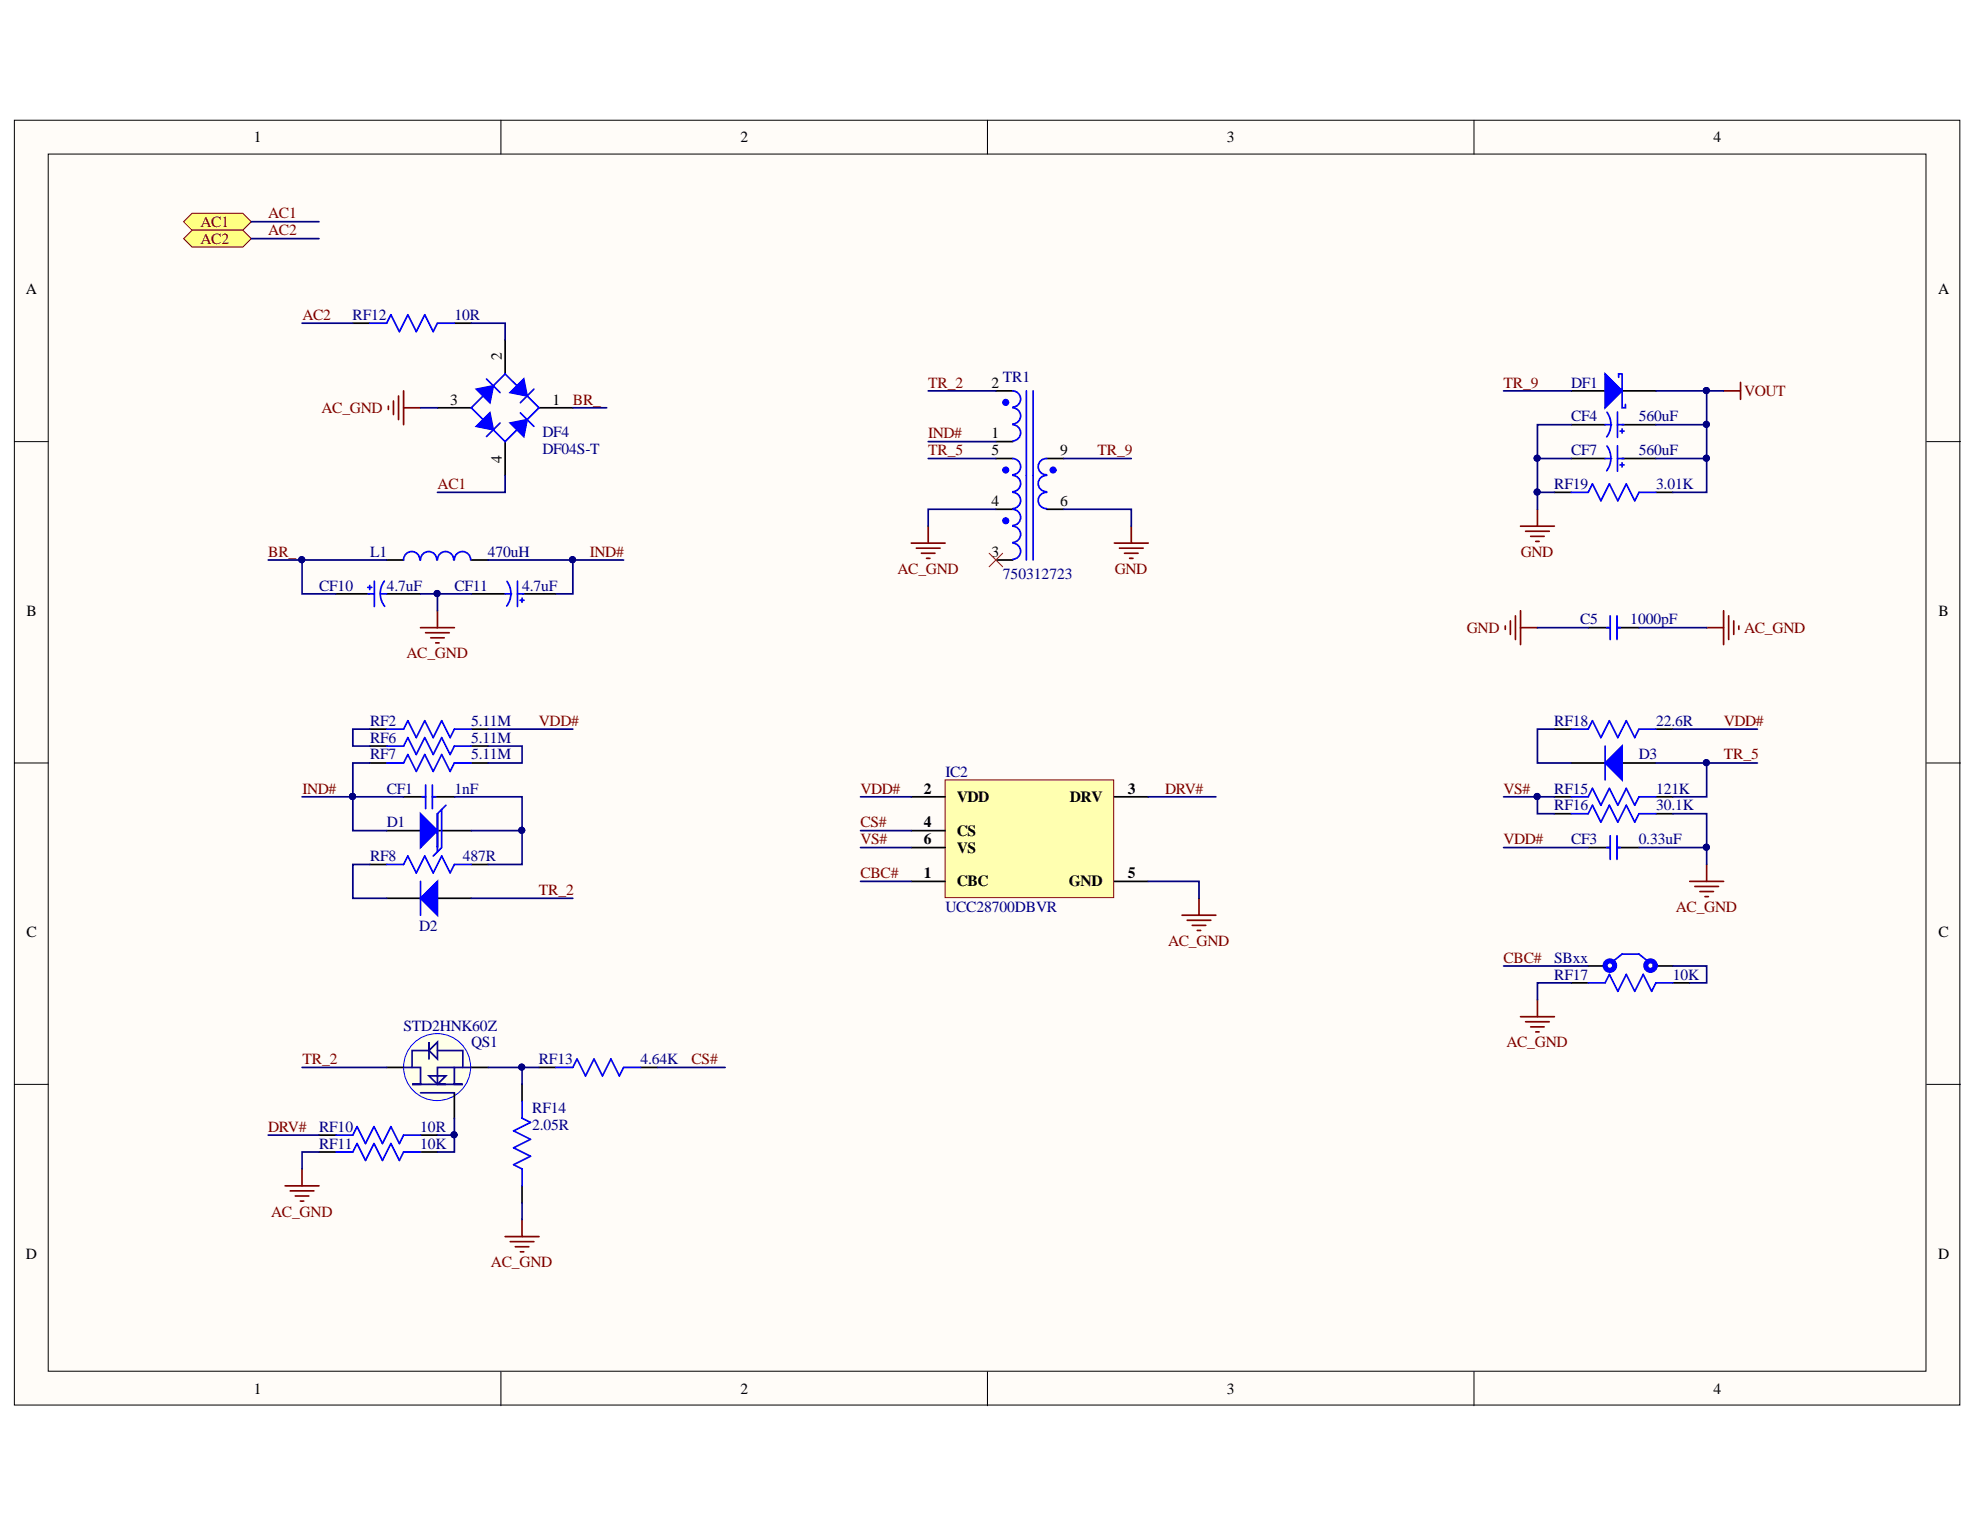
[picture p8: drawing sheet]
<svg xmlns="http://www.w3.org/2000/svg" width="279mm" height="216mm" viewBox="0 0 279 216" stroke-linecap="round" stroke-linejoin="round" font-family="sans-serif">
<defs><g id="words">
<g font-size="2.2">
<text x="35.8" y="20.1">1</text>
<text x="104.5" y="20.1">2</text>
<text x="173.1" y="20.1">3</text>
<text x="241.8" y="20.1">4</text>
<text x="3.6" y="41.5">A</text>
<text x="273.5" y="41.5">A</text>
<text x="70.8" y="50.8" transform="rotate(-90 70.8 50.8)">2</text>
<text x="63.5" y="57.1">3</text>
<text x="78" y="57.1">1</text>
<text x="139.9" y="54.7">2</text>
<text x="70.8" y="65.3" transform="rotate(-90 70.8 65.3)">4</text>
<text x="139.9" y="61.8">1</text>
<text x="139.9" y="64.3">5</text>
<text x="149.6" y="64.3">9</text>
<text x="139.9" y="71.4">4</text>
<text x="149.6" y="71.4">6</text>
<text x="139.9" y="78.5">3</text>
<text x="3.7" y="86.9">B</text>
<text x="273.6" y="86.9">B</text>
<text x="130.4" y="112">2</text>
<text x="135" y="113.2">VDD</text>
<text x="151" y="113.2">DRV</text>
<text x="159.2" y="112">3</text>
<text x="130.4" y="116.7">4</text>
<text x="130.4" y="119.2">6</text>
<text x="135" y="118">CS</text>
<text x="130.4" y="123.9">1</text>
<text x="135" y="125.1">CBC</text>
<text x="135" y="120.3">VS</text>
<text x="150.8" y="125.1">GND</text>
<text x="159.2" y="123.9">5</text>
<text x="3.7" y="132.2">C</text>
<text x="273.6" y="132.2">C</text>
<text x="3.6" y="177.6">D</text>
<text x="273.5" y="177.6">D</text>
<text x="35.8" y="196.7">1</text>
<text x="104.5" y="196.7">2</text>
<text x="173.1" y="196.7">3</text>
<text x="241.8" y="196.7">4</text>
</g>
<g font-size="2.2" fill="#800000">
<text x="28.3" y="32">AC1</text>
<text x="28.3" y="34.4">AC2</text>
<text x="37.8" y="30.8">AC1</text>
<text x="37.8" y="33.2">AC2</text>
<text x="42.7" y="45.2">AC2</text>
<text x="45.4" y="58.3">AC_GND</text>
<text x="80.9" y="57.1">BR_</text>
<text x="131" y="54.7">TR_2</text>
<text x="212.1" y="54.7">TR_9</text>
<text x="246.1" y="55.9">VOUT</text>
<text x="131" y="64.3">TR_5</text>
<text x="131" y="61.8">IND#</text>
<text x="154.9" y="64.3">TR_9</text>
<text x="61.8" y="69">AC1</text>
<text x="37.8" y="78.5">BR_</text>
<text x="83.2" y="78.5">IND#</text>
<text x="126.6" y="81">AC_GND</text>
<text x="157.3" y="81">GND</text>
<text x="214.6" y="78.5">GND</text>
<text x="207" y="89.3">GND</text>
<text x="246.1" y="89.3">AC_GND</text>
<text x="57.4" y="92.9">AC_GND</text>
<text x="76" y="102.4">VDD#</text>
<text x="243.2" y="102.4">VDD#</text>
<text x="243.2" y="107.2">TR_5</text>
<text x="42.7" y="112">IND#</text>
<text x="121.4" y="112">VDD#</text>
<text x="164.4" y="112">DRV#</text>
<text x="212.1" y="112">VS#</text>
<text x="121.4" y="116.7">CS#</text>
<text x="121.4" y="119.2">VS#</text>
<text x="212.1" y="119.2">VDD#</text>
<text x="121.4" y="123.9">CBC#</text>
<text x="76" y="126.3">TR_2</text>
<text x="236.5" y="128.7">AC_GND</text>
<text x="164.8" y="133.4">AC_GND</text>
<text x="212.1" y="135.9">CBC#</text>
<text x="212.6" y="147.8">AC_GND</text>
<text x="42.7" y="150.1">TR_2</text>
<text x="97.6" y="150.1">CS#</text>
<text x="37.8" y="159.7">DRV#</text>
<text x="38.3" y="171.7">AC_GND</text>
<text x="69.3" y="178.8">AC_GND</text>
</g>
<g font-size="2.2" fill="#000080">
<text x="49.8" y="45.2">RF12</text>
<text x="64.1" y="45.2">10R</text>
<text x="141.5" y="54">TR1</text>
<text x="221.7" y="54.7">DF1</text>
<text x="221.7" y="59.5">CF4</text>
<text x="231.2" y="59.5">560uF</text>
<text x="76.5" y="61.6">DF4</text>
<text x="76.5" y="64">DF04S-T</text>
<text x="221.7" y="64.3">CF7</text>
<text x="231.2" y="64.3">560uF</text>
<text x="219.3" y="69">RF19</text>
<text x="233.7" y="69">3.01K</text>
<text x="45" y="83.3">CF10</text>
<text x="52.2" y="78.5">L1</text>
<text x="54.6" y="83.3">4.7uF</text>
<text x="64.1" y="83.3">CF11</text>
<text x="68.9" y="78.5">470uH</text>
<text x="73.7" y="83.3">4.7uF</text>
<text x="141.5" y="81.7">750312723</text>
<text x="223" y="88.1">C5</text>
<text x="230.1" y="88.1">1000pF</text>
<text x="52.2" y="107.2">RF7</text>
<text x="52.2" y="104.8">RF6</text>
<text x="52.2" y="102.4">RF2</text>
<text x="66.5" y="107.2">5.11M</text>
<text x="66.5" y="104.8">5.11M</text>
<text x="66.5" y="102.4">5.11M</text>
<text x="219.3" y="102.4">RF18</text>
<text x="231.2" y="107.2">D3</text>
<text x="233.7" y="102.4">22.6R</text>
<text x="54.6" y="112">CF1</text>
<text x="64.1" y="112">1nF</text>
<text x="133.4" y="109.6">IC2</text>
<text x="219.3" y="112">RF15</text>
<text x="233.7" y="112">121K</text>
<text x="54.6" y="116.7">D1</text>
<text x="219.3" y="114.3">RF16</text>
<text x="221.7" y="119.2">CF3</text>
<text x="231.2" y="119.2">0.33uF</text>
<text x="233.7" y="114.3">30.1K</text>
<text x="52.2" y="121.5">RF8</text>
<text x="65.3" y="121.5">487R</text>
<text x="59.1" y="131.3">D2</text>
<text x="133.4" y="128.7">UCC28700DBVR</text>
<text x="219.3" y="135.9">SBxx</text>
<text x="219.3" y="138.2">RF17</text>
<text x="236.1" y="138.2">10K</text>
<text x="56.9" y="145.4">STD2HNK60Z</text>
<text x="66.5" y="147.8">QS1</text>
<text x="76" y="150.1">RF13</text>
<text x="90.4" y="150.1">4.64K</text>
<text x="45" y="159.7">RF10</text>
<text x="59.3" y="159.7">10R</text>
<text x="75.1" y="157.1">RF14</text>
<text x="75.1" y="159.4">2.05R</text>
<text x="45" y="162.1">RF11</text>
<text x="59.3" y="162.1">10K</text>
</g>
</g></defs>
<g fill="#fffcf8" stroke="#000" stroke-width=".14">
<path d="M2 17h274.6v181.3h-274.6z"/>
<path d="M6.8 21.7h265v171.8h-265z"/>
</g>
<path d="M70.7 17v4.7M139.3 17v4.7M208 17v4.7M2 62.3h4.8M271.9 62.3h4.8M2 107.7h4.8M271.9 107.7h4.8M2 153h4.8M271.9 153h4.8M70.7 193.6v4.8M139.3 193.6v4.8M208 193.6v4.8" fill="none" stroke="#000" stroke-width=".14"/>
<g fill="none" stroke="#000" stroke-width=".24">
<path d="M49.8 45.6h2.4M61.7 57.5h4.8M64.1 45.6h2.4M71.3 48v4.8M76.1 57.5h4.7M140.5 55.2h2.4M54.6 79h2.4M66.5 79h2.4M71.3 62.3v4.8M140.5 62.3h2.4M140.5 64.7h2.4M140.5 79h2.4"/>
<path d="M140.5 71.9h2.4M147.7 64.7h2.4M147.7 71.9h2.4M57 112.4h3.1M61 112.4h3.1"/>
</g>
<g fill="none" stroke="#00f" stroke-width=".24">
<path d="M52.2 45.6h2.4l.6-1.2 1.2 2.4 1.1-2.4 1.2 2.4 1.2-2.4 1.2 2.4 .6-1.2h2.4M66.5 57.5l4.8-4.7 4.8 4.7-4.8 4.8zM68.7 53.5l1.9 1.9M142.9 55.2a1.15 1.15 0 0 1 1.1 1.1 1.15 1.15 0 0 1-1.1 1.1M142.9 57.5a1.15 1.15 0 0 1 1.1 1.2 1.15 1.15 0 0 1-1.1 1.1M142.9 59.9a1.15 1.15 0 0 1 1.1 1.2 1.15 1.15 0 0 1-1.1 1.1M144.8 55.2v23.8M145.8 55.2v23.8M59.2 79a1.15 1.15 0 0 0-1.1-1.2 1.15 1.15 0 0 0-1.1 1.2M61.6 79a1.15 1.15 0 0 0-1.1-1.2 1.15 1.15 0 0 0-1.2 1.2M64 79a1.15 1.15 0 0 0-1.1-1.2 1.15 1.15 0 0 0-1.2 1.2M66.4 79a1.15 1.15 0 0 0-1.1-1.2 1.15 1.15 0 0 0-1.2 1.2"/>
<path d="M142.9 64.7a1.15 1.15 0 0 1 1.1 1.2 1.15 1.15 0 0 1-1.1 1.1M142.9 67.1a1.15 1.15 0 0 1 1.1 1.1 1.15 1.15 0 0 1-1.1 1.2M142.9 69.5a1.15 1.15 0 0 1 1.1 1.1 1.15 1.15 0 0 1-1.1 1.2M142.9 71.9a1.15 1.15 0 0 1 1.1 1.1 1.15 1.15 0 0 1-1.1 1.2M142.9 74.3a1.15 1.15 0 0 1 1.1 1.1 1.15 1.15 0 0 1-1.1 1.1M142.9 76.6a1.15 1.15 0 0 1 1.1 1.2 1.15 1.15 0 0 1-1.1 1.1M147.7 64.7a1.15 1.15 0 0 0-1.2 1.1 1.15 1.15 0 0 0 1.2 1.2M147.7 67.1a1.15 1.15 0 0 0-1.2 1.1 1.15 1.15 0 0 0 1.2 1.2M147.7 69.5a1.15 1.15 0 0 0-1.2 1.1 1.15 1.15 0 0 0 1.2 1.2M59.6 112.4h.5M60.1 110.8v3.3M61 110.8v3.3"/>
<path d="M61 112.4h.5"/>
</g>
<g fill="#00f" stroke="#00f" stroke-width=".14">
<circle cx="141.9" cy="56.8" r=".43"/>
<circle cx="141.9" cy="66.3" r=".43"/>
<circle cx="148.6" cy="66.3" r=".43"/>
<circle cx="141.9" cy="73.5" r=".43"/>
</g>
<path d="M67.2 54.9l2.4-.5-.5 2.4z" fill="#00f"/>
<path d="M67.2 54.9l2.4-.5-.5 2.4zM75.3 54.9l-1.9 1.9" fill="none" stroke="#00f" stroke-width=".24"/>
<path d="M72 55.4l1.9-1.9 .5 2.4z" fill="#00f"/>
<path d="M70.6 59.7l-1.9 1.9M72 55.4l1.9-1.9 .5 2.4z" fill="none" stroke="#00f" stroke-width=".24"/>
<path d="M67.2 60.2l1.9-1.9 .5 2.3z" fill="#00f"/>
<path d="M73.4 58.3l1.9 1.9M67.2 60.2l1.9-1.9 .5 2.3z" fill="none" stroke="#00f" stroke-width=".24"/>
<path d="M72 59.7l2.4-.5-.5 2.4z" fill="#00f"/>
<g fill="none" stroke="#00f" stroke-width=".24">
<path d="M72 59.7l2.4-.5-.5 2.4zM51.9 82.9h.6M51.9 83.8h.9M52.2 82.6v.6M52.8 82v3.6M53.7 83.8h.9M54.2 82a2.93 2.93 0 0 0 .1 3.6M71.3 83.8h.9M71.5 82a2.93 2.93 0 0 1 0 3.5M73 83.8h.9M73 82v3.6M73.4 84.7h.6"/>
<path d="M73.7 84.4v.6"/>
</g>
<path d="M54.8 57.3v.5M55.5 56.6v1.9M56.2 55.9v3.3M57 55.2v4.7M57 57.5h2.3" fill="none" stroke="#800000" stroke-width=".24"/>
<path d="M47.4 83.8h4.8M54.6 83.8h4.7M66.5 83.8h4.8M73.7 83.8h4.7M54.6 117.2h4.7M61.7 117.2h4.8" fill="none" stroke="#000" stroke-width=".24"/>
<path d="M59.3 114.8l2.4 2.4-2.4 2.4z" fill="#00f"/>
<path d="M54.6 107.7h2.4l.5-1.2 1.2 2.4 1.2-2.4 1.2 2.4 1.2-2.4 1.2 2.4 .6-1.2h2.4M54.6 102.9h2.4l.5-1.2 1.2 2.4 1.2-2.4 1.2 2.4 1.2-2.4 1.2 2.4 .6-1.2h2.4M54.6 105.3h2.4l.5-1.2 1.2 2.4 1.2-2.4 1.2 2.4 1.2-2.4 1.2 2.4 .6-1.2h2.4M59.3 114.8l2.4 2.4-2.4 2.4zM61.7 119.6v.6M62.3 114.2v5.4l-1.2 1.2M62.9 113.6l-1.2 1.2v4.8v-4.8" fill="none" stroke="#00f" stroke-width=".24"/>
<path d="M59.3 88.6h4.8M60.1 89.3h3.3M60.8 90h1.9M61.5 90.7h.5M61.7 86.2v2.4" fill="none" stroke="#800000" stroke-width=".24"/>
<path d="M52.2 107.7h2.4M52.2 105.3h2.4M52.2 102.9h2.4M66.5 107.7h2.4M66.5 105.3h2.4M66.5 102.9h2.4M54.6 126.8h4.7M61.7 126.8h4.8" fill="none" stroke="#000" stroke-width=".24"/>
<path d="M59.3 126.8l2.4-2.4v4.7z" fill="#00f"/>
<path d="M59.3 126.8l2.4-2.4v4.7zM59.3 124.4v4.7" fill="none" stroke="#00f" stroke-width=".24"/>
<circle cx="61.7" cy="150.6" r="4.7" fill="#ffffe8" stroke="#00f" stroke-width=".14"/>
<path d="M54.6 150.6h2.4M64.1 154.2v3.6M66.5 150.6h2.4M73.7 153v2.4M45 160.2h2.4M45 162.6h2.4M59.3 160.2h2.4M59.3 162.6h2.4M73.7 167.3v2.4" fill="none" stroke="#000" stroke-width=".24"/>
<path d="M57 150.6h2.3v2.4h-1.2h4.8h-1.2v-2.4h2.4M59.3 154.2h4.8M60.5 148.2h-2.4v2.4M60.5 151.8h2.4l-1.2 1.2zM60.5 148.2v-1.2v2.4M60.5 148.2l1.2-1.2v2.4zM61.7 148.2h3.6v2.4M66.5 150.6h-2.4v2.4h1.2h-2.4" fill="none" stroke="#0c0087" stroke-width=".24"/>
<path d="M73.7 155.4v2.4l1.2 .6-2.4 1.2 2.4 1.2-2.4 1.2 2.4 1.2-2.4 1.2 1.2 .5v2.4M47.4 160.2h2.4l.6-1.2 1.2 2.4 1.2-2.4 1.2 2.4 1.2-2.4 1.2 2.4 .6-1.2h2.3M47.4 162.6h2.4l.6-1.2 1.2 2.4 1.2-2.4 1.2 2.4 1.2-2.4 1.2 2.4 .6-1.2h2.3" fill="none" stroke="#00f" stroke-width=".24"/>
<path d="M40.2 167.3h4.8M41 168.1h3.3M41.7 168.8h1.9M42.4 169.5h.5M42.6 164.9v2.4M71.3 174.5h4.8M72 175.2h3.3M72.7 175.9h1.9M73.4 176.6h.5M73.7 172.1v2.4" fill="none" stroke="#800000" stroke-width=".24"/>
<path d="M133.4 110.1h23.8v16.6h-23.8z" fill="#ffffb0" stroke="#800000" stroke-width=".14"/>
<g fill="none" stroke="#000" stroke-width=".24">
<path d="M128.6 112.4h4.8M128.6 117.2h4.8M128.6 119.6h4.8M157.2 112.4h4.8M219.3 112.4h2.4M219.3 114.8h2.4M221.7 107.7h4.8M228.9 107.7h4.8M233.7 112.4h2.4M233.7 114.8h2.4M128.6 124.4h4.8M157.2 124.4h4.8"/>
<path d="M76.1 150.6h2.3M90.4 150.6h2.4"/>
</g>
<path d="M221.7 112.4h2.4l.6-1.2 1.2 2.4 1.2-2.4 1.2 2.4 1.2-2.4 1.2 2.4 .6-1.2h2.4M221.7 114.8h2.4l.6-1.2 1.2 2.4 1.2-2.4 1.2 2.4 1.2-2.4 1.2 2.4 .6-1.2h2.4M78.4 150.6h2.4l.6-1.2 1.2 2.4 1.2-2.4 1.2 2.4 1.2-2.4 1.2 2.4 .6-1.2h2.4" fill="none" stroke="#00f" stroke-width=".24"/>
<path d="M166.8 129.1h4.8M167.5 129.9h3.4M168.2 130.6h1.9M169 131.3h.4M169.2 126.8v2.3M238.4 124.4h4.8M239.2 125.1h3.3M239.9 125.8h1.9M240.6 126.5h.5M240.8 122v2.4" fill="none" stroke="#800000" stroke-width=".24"/>
<path d="M226.5 107.7l2.4-2.4v4.8z" fill="#00f"/>
<path d="M221.7 102.9h2.4l.6-1.2 1.2 2.4 1.2-2.4 1.2 2.4 1.2-2.4 1.2 2.4 .6-1.2h2.4M226.5 107.7l2.4-2.4v4.8zM226.5 105.3v4.8M226.7 119.6h.5M227.2 117.9v3.4M228.2 117.9v3.4M228.2 119.6h.5M224.1 138.7h2.4l.6-1.2 1.2 2.4 1.2-2.4 1.2 2.4 1.2-2.4 1.2 2.4 .6-1.2h2.4M227.7 135.6l1.2-1h2.4l1.2 1" fill="none" stroke="#00f" stroke-width=".24"/>
<path d="M221.7 55.2h4.8M228.9 55.2h4.8M219.3 102.9h2.4M224.1 119.6h3.1M228.2 119.6h3.1M233.7 102.9h2.4M221.7 138.7h2.4M224.1 136.3h2.4M233.7 136.3h2.4M236.1 138.7h2.3" fill="none" stroke="#000" stroke-width=".24"/>
<path d="M139.6 78.1l1.9 1.9M141.5 78.1l-1.9 1.9" fill="none" stroke="#f00" stroke-width=".14"/>
<path d="M128.6 76.6h4.8M129.3 77.4h3.4M130 78.1h1.9M130.7 78.8h.5M131 74.3v2.3M214.6 143.5h4.7M215.3 144.2h3.3M216 144.9h1.9M216.7 145.6h.5M216.9 141.1v2.4" fill="none" stroke="#800000" stroke-width=".24"/>
<g fill="none" stroke="#00f" stroke-width=".72">
<circle cx="227.2" cy="136.3" r=".67"/>
<circle cx="232.9" cy="136.3" r=".67"/>
</g>
<path d="M226.5 52.8l2.4 2.4-2.4 2.3z" fill="#00f"/>
<g fill="none" stroke="#00f" stroke-width=".24">
<path d="M226.5 52.8l2.4 2.4-2.4 2.3zM226.5 59.9h.9M226.8 58.2a2.93 2.93 0 0 1-.1 3.5M228.2 59.9h.9M228.2 58.1v3.6M228.4 53.2v-.4h.5v4.7h.5v-.4M221.7 69.5h2.4l.6-1.2 1.2 2.4 1.2-2.4 1.2 2.4 1.2-2.4 1.2 2.4 .6-1.2h2.4M226.5 64.7h.9M226.8 62.9a2.93 2.93 0 0 1-.1 3.5M228.2 62.9v3.6M228.2 64.7h.9M228.6 60.8h.6"/>
<path d="M228.6 65.6h.6M228.9 60.5v.6M228.9 65.3v.6"/>
</g>
<path d="M221.7 59.9h4.8M228.9 59.9h4.8M219.3 69.5h2.4M221.7 64.7h4.8M228.9 64.7h4.8M233.7 69.5h2.4" fill="none" stroke="#000" stroke-width=".24"/>
<g fill="none" stroke="#800000" stroke-width=".24">
<path d="M157.2 76.6h4.8M158 77.4h3.3M158.7 78.1h1.9M159.4 78.8h.5M159.6 74.3v2.3M214.6 74.3h4.7M215.3 75h3.3M216 75.7h1.9M216.7 76.4h.5M216.9 71.9v2.4M212.4 88.3v.5M213.1 87.6v1.9"/>
<path d="M213.8 86.9v3.3M214.6 86.2v4.8M214.6 88.6h2.3M240.8 88.6h2.4M243.2 86.2v4.8M243.9 86.9v3.3M244.7 87.6v1.9M245.4 88.3v.5"/>
</g>
<g fill="#ffff80" stroke="#800000" stroke-width=".14">
<path d="M25.9 31.3l1.2-1.2h7.2l1.2 1.2-1.2 1.2h-7.2z" fill-rule="evenodd"/>
<path d="M25.9 33.7l1.2-1.2h7.2l1.2 1.2-1.2 1.2h-7.2z" fill-rule="evenodd"/>
</g>
<path d="M243.2 55.2h2.4M245.6 54v2.3" fill="none" stroke="#800000" stroke-width=".24"/>
<path d="M224.1 88.6h3.1M228.2 88.6h3.1M52.2 122h2.4M66.5 122h2.4" fill="none" stroke="#000" stroke-width=".24"/>
<path d="M226.7 88.6h.5M227.2 86.9v3.3M228.2 86.9v3.3M228.2 88.6h.5M54.6 122h2.4l.5-1.2 1.2 2.4 1.2-2.4 1.2 2.4 1.2-2.4 1.2 2.4 .6-1.2h2.4" fill="none" stroke="#00f" stroke-width=".24"/>
<g fill="none" stroke="#000080" stroke-width=".24">
<path d="M35.5 33.7h9.5M35.5 31.3h9.5M42.6 45.6h7.2M59.3 57.5h2.4M66.5 45.6h4.8v2.4M80.8 57.5h4.8M131 55.2h9.5M212.2 55.2h9.5M221.7 59.9h-4.8v4.8M233.7 55.2h7.1v4.7h-7.1M240.8 59.9v4.8h-7.1M240.8 55.2h2.4"/>
<path d="M37.8 79h16.8M42.6 79v4.8h4.8M68.9 79h19.1M71.3 67.1v2.4h-9.6M80.8 79v4.8h-2.4M131 64.7h9.5M131 62.3h9.5M140.5 71.9h-9.5v2.4M150.1 71.9h9.5v2.4M150.1 64.7h9.5M219.3 69.5h-2.4v2.4M221.7 64.7h-4.8v4.8"/>
<path d="M240.8 64.7v4.8h-4.7M59.3 83.8h7.2M61.7 83.8v2.4M216.9 88.6h7.2M231.3 88.6h9.5M52.2 107.7h-2.4v4.7h-7.2M52.2 102.9h-2.4v2.4h2.4M57 112.4h-7.2v4.8h4.8M64.1 112.4h9.6v4.8h-7.2M68.9 105.3h4.8v2.4h-4.8M68.9 102.9h11.9M73.7 117.2v4.8h-4.8"/>
<path d="M121.4 112.4h7.2M121.4 119.6h7.2M121.4 117.2h7.2M162 112.4h9.6M212.2 112.4h4.7M212.2 119.6h11.9M219.3 112.4h-2.4v2.4h2.4M219.3 102.9h-2.4v4.8h4.8M231.3 119.6h9.5M233.7 107.7h7.1v4.7h-4.7M236.1 114.8h4.7v7.2M236.1 102.9h11.9"/>
<path d="M240.8 107.7h7.2M52.2 122h-2.4v4.8h4.8M66.5 126.8h14.3M121.4 124.4h7.2M162 124.4h7.2v2.4M212.2 136.3h11.9M221.7 138.7h-4.8v2.4M236.1 136.3h4.7v2.4h-2.4M42.6 150.6h12M64.1 157.8v2.4h-2.4M68.9 150.6h4.8v2.4M73.7 150.6h2.4"/>
<path d="M92.8 150.6h9.5M37.8 160.2h7.2M45 162.6h-2.4v2.3M64.1 160.2v2.4h-2.4M73.7 169.7v2.4"/>
</g>
<g fill="#000080" stroke="#000080" stroke-width=".14">
<circle cx="61.7" cy="83.7" r=".43"/>
<circle cx="42.6" cy="79" r=".43"/>
<circle cx="49.7" cy="112.4" r=".43"/>
<circle cx="64.1" cy="160.1" r=".43"/>
<circle cx="73.6" cy="117.2" r=".43"/>
<circle cx="73.6" cy="150.6" r=".43"/>
<circle cx="80.8" cy="79" r=".43"/>
<circle cx="216.9" cy="112.4" r=".43"/>
<circle cx="216.9" cy="69.4" r=".43"/>
<circle cx="216.9" cy="64.7" r=".43"/>
<circle cx="240.8" cy="119.6" r=".43"/>
<circle cx="240.8" cy="107.6" r=".43"/>
<circle cx="240.8" cy="59.9" r=".43"/>
<circle cx="240.8" cy="64.7" r=".43"/>
<circle cx="240.8" cy="55.1" r=".43"/>
</g>
<use href="#words"/>
</svg>
